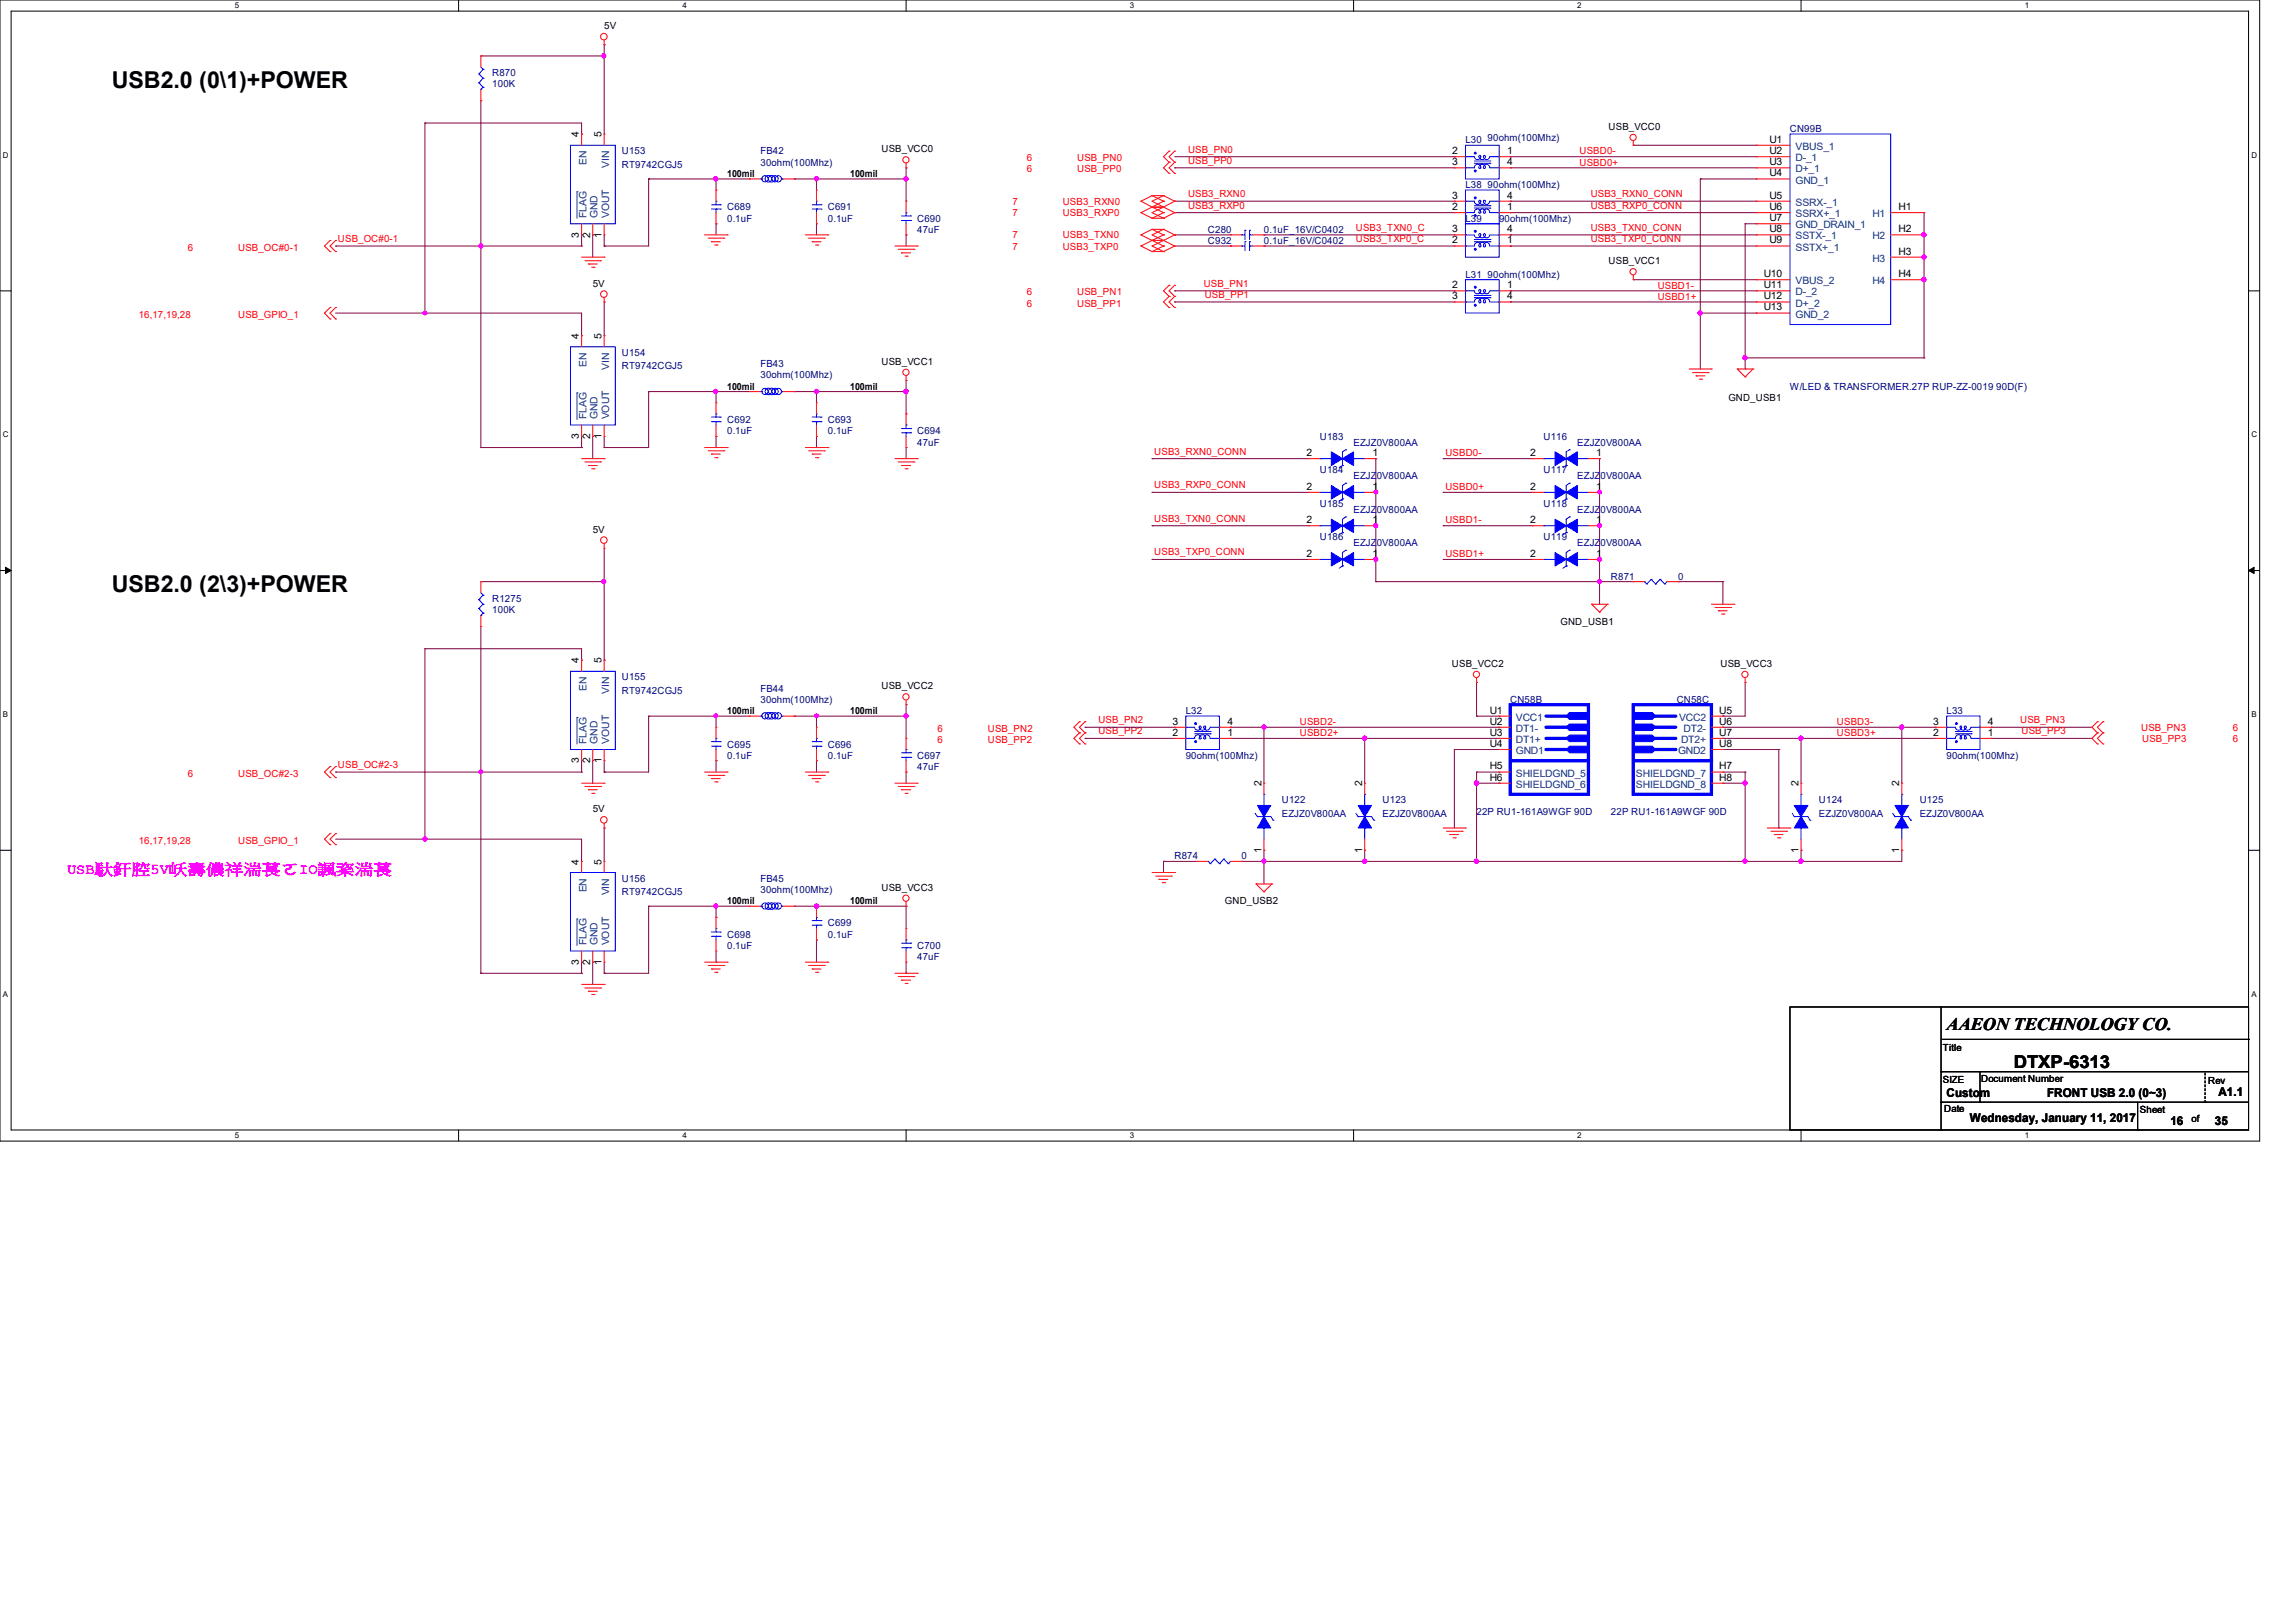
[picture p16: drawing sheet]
<svg xmlns="http://www.w3.org/2000/svg" width="297mm" height="210mm" viewBox="0 0 297 210" stroke-linecap="round" stroke-linejoin="round" font-family="sans-serif">
<defs><g id="words">
<g font-size="3">
<text x="14.5" y="11.4">USB2.0 (0\1)+POWER</text>
<text x="14.5" y="76.6">USB2.0 (2\3)+POWER</text>
</g>
<g font-size="2.3">
<text x="251.9" y="133.2">AAEON TECHNOLOGY CO.</text>
<text x="260.6" y="138.2">DTXP-6313</text>
</g>
<text font-size="2" fill="#f0f" x="8.7" y="113.1">USB馱釬腔5V岆壽儂祥湍萇ㄛIO諷秶湍萇</text>
<g font-size="1.6">
<text x="251.9" y="141.9">Custom</text>
<text x="264.9" y="141.9">FRONT USB 2.0 (0~3)</text>
<text x="287.1" y="141.8">A1.1</text>
<text x="254.9" y="145.2">Wednesday, January 11, 2017</text>
<text x="280.9" y="145.5">16</text>
<text x="286.6" y="145.5">35</text>
</g>
<g font-size="1.3">
<text x="78.2" y="3.8">5V</text>
<text x="74.9" y="17.8" transform="rotate(-90 74.9 17.8)">4</text>
<text x="77.9" y="17.8" transform="rotate(-90 77.9 17.8)">5</text>
<text x="208.2" y="16.8">USB_VCC0</text>
<text x="94.1" y="22.9">100mil</text>
<text x="110" y="22.9">100mil</text>
<text x="114.1" y="19.7">USB_VCC0</text>
<text x="187.9" y="19.9">2</text>
<text x="187.9" y="21.4">3</text>
<text x="195" y="21.4">4</text>
<text x="195" y="19.9">1</text>
<text x="229" y="18.5">U1</text>
<text x="229" y="19.9">U2</text>
<text x="229" y="21.4">U3</text>
<text x="229" y="22.8">U4</text>
<text x="187.9" y="27.2">2</text>
<text x="187.9" y="25.7">3</text>
<text x="195" y="25.7">4</text>
<text x="195" y="27.2">1</text>
<text x="229" y="25.7">U5</text>
<text x="229" y="27.2">U6</text>
<text x="229" y="28.6">U7</text>
<text x="245.7" y="27.2">H1</text>
<text x="74.9" y="30.7" transform="rotate(-90 74.9 30.7)">3</text>
<text x="76.4" y="30.7" transform="rotate(-90 76.4 30.7)">2</text>
<text x="77.9" y="30.7" transform="rotate(-90 77.9 30.7)">1</text>
<text x="187.9" y="31.5">2</text>
<text x="187.9" y="30.1">3</text>
<text x="195" y="30.1">4</text>
<text x="195" y="31.5">1</text>
<text x="208.2" y="34.2">USB_VCC1</text>
<text x="228.3" y="35.9">U10</text>
<text x="229" y="30.1">U8</text>
<text x="229" y="31.5">U9</text>
<text x="245.7" y="30.1">H2</text>
<text x="245.7" y="32.9">H3</text>
<text x="245.7" y="35.9">H4</text>
<text x="76.7" y="37.1">5V</text>
<text x="187.9" y="37.3">2</text>
<text x="187.9" y="38.7">3</text>
<text x="195" y="38.7">4</text>
<text x="195" y="37.3">1</text>
<text x="228.3" y="37.3">U11</text>
<text x="228.3" y="38.7">U12</text>
<text x="228.3" y="40.2">U13</text>
<text x="74.9" y="43.9" transform="rotate(-90 74.9 43.9)">4</text>
<text x="77.9" y="43.9" transform="rotate(-90 77.9 43.9)">5</text>
<text x="114.1" y="47.2">USB_VCC1</text>
<text x="94.1" y="50.4">100mil</text>
<text x="110" y="50.4">100mil</text>
<text x="223.7" y="51.9">GND_USB1</text>
<text x="74.9" y="56.8" transform="rotate(-90 74.9 56.8)">3</text>
<text x="76.4" y="56.8" transform="rotate(-90 76.4 56.8)">2</text>
<text x="77.9" y="56.8" transform="rotate(-90 77.9 56.8)">1</text>
<text x="169.1" y="59">2</text>
<text x="177.6" y="59">1</text>
<text x="198" y="59">2</text>
<text x="206.6" y="59">1</text>
<text x="169.1" y="63.4">2</text>
<text x="177.6" y="63.4">1</text>
<text x="198" y="63.4">2</text>
<text x="206.6" y="63.4">1</text>
<text x="76.7" y="68.9">5V</text>
<text x="169.1" y="67.7">2</text>
<text x="177.6" y="67.7">1</text>
<text x="198" y="67.7">2</text>
<text x="206.6" y="67.7">1</text>
<text x="169.1" y="72.1">2</text>
<text x="177.6" y="72.1">1</text>
<text x="198" y="72.1">2</text>
<text x="206.6" y="72.1">1</text>
<text x="202" y="80.8">GND_USB1</text>
<text x="74.9" y="85.9" transform="rotate(-90 74.9 85.9)">4</text>
<text x="77.9" y="85.9" transform="rotate(-90 77.9 85.9)">5</text>
<text x="114.1" y="89.2">USB_VCC2</text>
<text x="187.9" y="86.3">USB_VCC2</text>
<text x="222.7" y="86.3">USB_VCC3</text>
<text x="94.1" y="92.4">100mil</text>
<text x="110" y="92.4">100mil</text>
<text x="151.7" y="95.2">2</text>
<text x="151.7" y="93.8">3</text>
<text x="158.8" y="93.8">4</text>
<text x="158.8" y="95.2">1</text>
<text x="192.8" y="92.3">U1</text>
<text x="192.8" y="93.8">U2</text>
<text x="192.8" y="95.2">U3</text>
<text x="222.5" y="92.3">U5</text>
<text x="222.5" y="93.8">U6</text>
<text x="222.5" y="95.2">U7</text>
<text x="250.2" y="95.2">2</text>
<text x="250.2" y="93.8">3</text>
<text x="257.3" y="93.8">4</text>
<text x="257.3" y="95.2">1</text>
<text x="74.9" y="98.8" transform="rotate(-90 74.9 98.8)">3</text>
<text x="76.4" y="98.8" transform="rotate(-90 76.4 98.8)">2</text>
<text x="77.9" y="98.8" transform="rotate(-90 77.9 98.8)">1</text>
<text x="163.2" y="101.8" transform="rotate(-90 163.2 101.8)">2</text>
<text x="176.3" y="101.8" transform="rotate(-90 176.3 101.8)">2</text>
<text x="192.8" y="96.6">U4</text>
<text x="192.8" y="99.6">H5</text>
<text x="192.8" y="101">H6</text>
<text x="222.5" y="96.6">U8</text>
<text x="222.5" y="99.6">H7</text>
<text x="222.5" y="101">H8</text>
<text x="232.8" y="101.8" transform="rotate(-90 232.8 101.8)">2</text>
<text x="245.8" y="101.8" transform="rotate(-90 245.8 101.8)">2</text>
<text x="76.7" y="105.1">5V</text>
<text x="74.9" y="111.9" transform="rotate(-90 74.9 111.9)">4</text>
<text x="77.9" y="111.9" transform="rotate(-90 77.9 111.9)">5</text>
<text x="163.2" y="110.4" transform="rotate(-90 163.2 110.4)">1</text>
<text x="176.3" y="110.4" transform="rotate(-90 176.3 110.4)">1</text>
<text x="232.8" y="110.4" transform="rotate(-90 232.8 110.4)">1</text>
<text x="245.8" y="110.4" transform="rotate(-90 245.8 110.4)">1</text>
<text x="94.1" y="117">100mil</text>
<text x="110" y="117">100mil</text>
<text x="114.1" y="115.3">USB_VCC3</text>
<text x="158.5" y="117">GND_USB2</text>
<text x="74.9" y="124.8" transform="rotate(-90 74.9 124.8)">3</text>
<text x="76.4" y="124.8" transform="rotate(-90 76.4 124.8)">2</text>
<text x="77.9" y="124.8" transform="rotate(-90 77.9 124.8)">1</text>
<text x="251.5" y="136">Title</text>
<text x="251.5" y="140.2">SIZE</text>
<text x="251.6" y="143.9">Date</text>
<text x="256.4" y="140">Document Number</text>
<text x="285.8" y="140.3">Rev</text>
<text x="276.9" y="144.1">Sheet</text>
<text x="283.6" y="145.2">of</text>
</g>
<g font-size="1.3" fill="#000080">
<text x="63.7" y="9.9">R870</text>
<text x="63.7" y="11.3">100K</text>
<text x="231.6" y="17.1">CN99B</text>
<text x="80.5" y="20">U153</text>
<text x="80.5" y="21.7">RT9742CGJ5</text>
<text x="98.4" y="20">FB42</text>
<text x="98.4" y="21.5">30ohm(100Mhz)</text>
<text x="189.6" y="18.5">L30</text>
<text x="192.5" y="18.2">90ohm(100Mhz)</text>
<text x="94.1" y="27.2">C689</text>
<text x="94.1" y="28.7">0.1uF</text>
<text x="107.1" y="27.2">C691</text>
<text x="107.1" y="28.7">0.1uF</text>
<text x="118.7" y="28.7">C690</text>
<text x="189.6" y="24.3">L38 90ohm(100Mhz)</text>
<text x="189.6" y="28.7">L39</text>
<text x="194" y="28.7">90ohm(100Mhz)</text>
<text x="118.7" y="30.1">47uF</text>
<text x="156.3" y="30.1">C280</text>
<text x="156.3" y="31.6">C932</text>
<text x="163.6" y="30.1">0.1uF_16V/C0402</text>
<text x="163.6" y="31.6">0.1uF_16V/C0402</text>
<text x="189.6" y="35.9">L31 90ohm(100Mhz)</text>
<text x="80.5" y="46.1">U154</text>
<text x="80.5" y="47.8">RT9742CGJ5</text>
<text x="98.4" y="47.5">FB43</text>
<text x="98.4" y="48.9">30ohm(100Mhz)</text>
<text x="231.6" y="50.4">W/LED &amp; TRANSFORMER.27P RUP-ZZ-0019 90D(F)</text>
<text x="94.1" y="54.7">C692</text>
<text x="94.1" y="56.2">0.1uF</text>
<text x="107.1" y="54.7">C693</text>
<text x="107.1" y="56.2">0.1uF</text>
<text x="118.7" y="56.2">C694</text>
<text x="118.7" y="57.7">47uF</text>
<text x="170.8" y="56.9">U183</text>
<text x="175.2" y="57.7">EZJZ0V800AA</text>
<text x="199.8" y="56.9">U116</text>
<text x="204.1" y="57.7">EZJZ0V800AA</text>
<text x="170.8" y="65.6">U185</text>
<text x="170.8" y="61.3">U184</text>
<text x="175.2" y="62">EZJZ0V800AA</text>
<text x="199.8" y="61.3">U117</text>
<text x="199.8" y="65.6">U118</text>
<text x="204.1" y="62">EZJZ0V800AA</text>
<text x="170.8" y="69.9">U186</text>
<text x="175.2" y="66.3">EZJZ0V800AA</text>
<text x="175.2" y="70.7">EZJZ0V800AA</text>
<text x="199.8" y="69.9">U119</text>
<text x="204.1" y="66.3">EZJZ0V800AA</text>
<text x="204.1" y="70.7">EZJZ0V800AA</text>
<text x="63.7" y="77.9">R1275</text>
<text x="208.5" y="75">R871</text>
<text x="217.2" y="75">0</text>
<text x="63.7" y="79.4">100K</text>
<text x="80.5" y="88.1">U155</text>
<text x="80.5" y="89.8">RT9742CGJ5</text>
<text x="98.4" y="89.5">FB44</text>
<text x="98.4" y="90.9">30ohm(100Mhz)</text>
<text x="153.5" y="92.4">L32</text>
<text x="195.4" y="90.9">CN58B</text>
<text x="217" y="90.9">CN58C</text>
<text x="251.9" y="92.4">L33</text>
<text x="94.1" y="96.7">C695</text>
<text x="94.1" y="98.2">0.1uF</text>
<text x="107.1" y="96.7">C696</text>
<text x="107.1" y="98.2">0.1uF</text>
<text x="118.7" y="98.2">C697</text>
<text x="118.7" y="99.6">47uF</text>
<text x="153.5" y="98.2">90ohm(100Mhz)</text>
<text x="251.9" y="98.2">90ohm(100Mhz)</text>
<text x="165.9" y="104">U122</text>
<text x="165.9" y="105.7">EZJZ0V800AA</text>
<text x="178.9" y="104">U123</text>
<text x="178.9" y="105.7">EZJZ0V800AA</text>
<text x="191.1" y="105.4">22P RU1-161A9WGF 90D</text>
<text x="208.5" y="105.4">22P RU1-161A9WGF 90D</text>
<text x="235.4" y="104">U124</text>
<text x="235.4" y="105.7">EZJZ0V800AA</text>
<text x="248.4" y="104">U125</text>
<text x="248.4" y="105.7">EZJZ0V800AA</text>
<text x="152" y="111.2">R874</text>
<text x="160.7" y="111.2">0</text>
<text x="80.5" y="114.1">U156</text>
<text x="80.5" y="115.8">RT9742CGJ5</text>
<text x="98.4" y="114.1">FB45</text>
<text x="98.4" y="115.6">30ohm(100Mhz)</text>
<text x="107.1" y="119.9">C699</text>
<text x="94.1" y="121.3">C698</text>
<text x="94.1" y="122.8">0.1uF</text>
<text x="107.1" y="121.3">0.1uF</text>
<text x="118.7" y="122.8">C700</text>
<text x="118.7" y="124.2">47uF</text>
</g>
<g font-size="1.3" fill="#004080">
<text x="75.9" y="21.4" transform="rotate(-90 75.9 21.4)">EN</text>
<text x="78.8" y="21.8" transform="rotate(-90 78.8 21.8)">VIN</text>
<text x="232.4" y="19.4">VBUS_1</text>
<text x="232.4" y="20.9">D-_1</text>
<text x="232.4" y="22.3">D+_1</text>
<text x="232.4" y="23.7">GND_1</text>
<text x="75.9" y="28.2" transform="rotate(-90 75.9 28.2)">FLAG</text>
<text x="77.3" y="28.2" transform="rotate(-90 77.3 28.2)">GND</text>
<text x="78.8" y="28.2" transform="rotate(-90 78.8 28.2)">VOUT</text>
<text x="232.4" y="26.6">SSRX-_1</text>
<text x="232.4" y="28.1">SSRX+_1</text>
<text x="232.4" y="29.5">GND_DRAIN_1</text>
<text x="242.3" y="28.1">H1</text>
<text x="232.4" y="31">SSTX-_1</text>
<text x="232.4" y="32.4">SSTX+_1</text>
<text x="242.3" y="31">H2</text>
<text x="242.3" y="33.9">H3</text>
<text x="232.4" y="36.8">VBUS_2</text>
<text x="232.4" y="38.2">D-_2</text>
<text x="232.4" y="39.7">D+_2</text>
<text x="232.4" y="41.1">GND_2</text>
<text x="242.3" y="36.8">H4</text>
<text x="75.9" y="47.5" transform="rotate(-90 75.9 47.5)">EN</text>
<text x="78.8" y="47.8" transform="rotate(-90 78.8 47.8)">VIN</text>
<text x="75.9" y="54.3" transform="rotate(-90 75.9 54.3)">FLAG</text>
<text x="77.3" y="54.3" transform="rotate(-90 77.3 54.3)">GND</text>
<text x="78.8" y="54.3" transform="rotate(-90 78.8 54.3)">VOUT</text>
<text x="75.9" y="89.5" transform="rotate(-90 75.9 89.5)">EN</text>
<text x="78.8" y="89.8" transform="rotate(-90 78.8 89.8)">VIN</text>
<text x="196.2" y="93.3">VCC1</text>
<text x="196.2" y="94.7">DT1-</text>
<text x="217.3" y="93.3">VCC2</text>
<text x="217.9" y="94.7">DT2-</text>
<text x="75.9" y="96.3" transform="rotate(-90 75.9 96.3)">FLAG</text>
<text x="77.3" y="96.3" transform="rotate(-90 77.3 96.3)">GND</text>
<text x="78.8" y="96.3" transform="rotate(-90 78.8 96.3)">VOUT</text>
<text x="196.2" y="96.1">DT1+</text>
<text x="196.2" y="97.6">GND1</text>
<text x="196.2" y="100.5">SHIELDGND_5</text>
<text x="196.2" y="101.9">SHIELDGND_6</text>
<text x="211.7" y="100.5">SHIELDGND_7</text>
<text x="211.7" y="101.9">SHIELDGND_8</text>
<text x="217.2" y="97.6">GND2</text>
<text x="217.6" y="96.1">DT2+</text>
<text x="75.9" y="115.5" transform="rotate(-90 75.9 115.5)">EN</text>
<text x="78.8" y="115.9" transform="rotate(-90 78.8 115.9)">VIN</text>
<text x="75.9" y="122.3" transform="rotate(-90 75.9 122.3)">FLAG</text>
<text x="77.3" y="122.3" transform="rotate(-90 77.3 122.3)">GND</text>
<text x="78.8" y="122.3" transform="rotate(-90 78.8 122.3)">VOUT</text>
</g>
<g font-size="1.3" fill="#f00">
<text x="132.9" y="20.9">6</text>
<text x="132.9" y="22.3">6</text>
<text x="139.4" y="20.9">USB_PN0</text>
<text x="139.4" y="22.3">USB_PP0</text>
<text x="153.7" y="19.8">USB_PN0</text>
<text x="153.7" y="21.2">USB_PP0</text>
<text x="204.4" y="21.4">USBD0+</text>
<text x="204.4" y="20">USBD0-</text>
<text x="131" y="28">7</text>
<text x="131" y="26.5">7</text>
<text x="137.5" y="28">USB3_RXP0</text>
<text x="137.5" y="26.5">USB3_RXN0</text>
<text x="153.7" y="25.5">USB3_RXN0</text>
<text x="153.7" y="27">USB3_RXP0</text>
<text x="175.5" y="29.9">USB3_TXN0_C</text>
<text x="205.9" y="25.5">USB3_RXN0_CONN</text>
<text x="205.9" y="27">USB3_RXP0_CONN</text>
<text x="205.9" y="29.9">USB3_TXN0_CONN</text>
<text x="24.3" y="32.5">6</text>
<text x="30.8" y="32.5">USB_OC#0-1</text>
<text x="43.7" y="31.3">USB_OC#0-1</text>
<text x="131" y="30.9">7</text>
<text x="131" y="32.3">7</text>
<text x="137.5" y="30.9">USB3_TXN0</text>
<text x="137.5" y="32.3">USB3_TXP0</text>
<text x="175.5" y="31.3">USB3_TXP0_C</text>
<text x="205.9" y="31.3">USB3_TXP0_CONN</text>
<text x="17.9" y="41.1">16,17,19,28</text>
<text x="30.8" y="41.1">USB_GPIO_1</text>
<text x="132.9" y="38.2">6</text>
<text x="132.9" y="39.7">6</text>
<text x="139.4" y="38.2">USB_PN1</text>
<text x="139.4" y="39.7">USB_PP1</text>
<text x="155.8" y="37.1">USB_PN1</text>
<text x="155.9" y="38.6">USB_PP1</text>
<text x="214.5" y="38.8">USBD1+</text>
<text x="214.5" y="37.3">USBD1-</text>
<text x="149.4" y="58.8">USB3_RXN0_CONN</text>
<text x="187.1" y="59.1">USBD0-</text>
<text x="149.4" y="63.2">USB3_RXP0_CONN</text>
<text x="187.1" y="63.4">USBD0+</text>
<text x="149.4" y="67.5">USB3_TXN0_CONN</text>
<text x="149.4" y="71.9">USB3_TXP0_CONN</text>
<text x="187.1" y="67.7">USBD1-</text>
<text x="187.1" y="72.1">USBD1+</text>
<text x="121.3" y="94.7">6</text>
<text x="127.8" y="94.7">USB_PN2</text>
<text x="142.1" y="95">USB_PP2</text>
<text x="142.1" y="93.6">USB_PN2</text>
<text x="168.2" y="95.2">USBD2+</text>
<text x="168.2" y="93.8">USBD2-</text>
<text x="237.7" y="95.2">USBD3+</text>
<text x="237.7" y="93.8">USBD3-</text>
<text x="261.4" y="93.6">USB_PN3</text>
<text x="261.6" y="95">USB_PP3</text>
<text x="277.1" y="94.6">USB_PN3</text>
<text x="289" y="94.6">6</text>
<text x="24.3" y="100.5">6</text>
<text x="30.8" y="100.5">USB_OC#2-3</text>
<text x="43.7" y="99.4">USB_OC#2-3</text>
<text x="121.3" y="96.1">6</text>
<text x="127.8" y="96.1">USB_PP2</text>
<text x="277.2" y="96">USB_PP3</text>
<text x="289" y="96">6</text>
<text x="17.9" y="109.2">16,17,19,28</text>
<text x="30.8" y="109.2">USB_GPIO_1</text>
</g>
<g font-size="1">
<text x="30.4" y="1.1">5</text>
<text x="88.3" y="1.1">4</text>
<text x="146.2" y="1.1">3</text>
<text x="204.1" y="1.1">2</text>
<text x="262" y="1.1">1</text>
<text x=".4" y="20.4">D</text>
<text x="291.4" y="20.4">D</text>
<text x=".4" y="56.6">C</text>
<text x="291.4" y="56.6">C</text>
<text x=".4" y="92.8">B</text>
<text x="291.4" y="92.8">B</text>
<text x=".4" y="129">A</text>
<text x="291.4" y="129">A</text>
<text x="30.4" y="147.3">5</text>
<text x="88.3" y="147.3">4</text>
<text x="146.2" y="147.3">3</text>
<text x="204.1" y="147.3">2</text>
<text x="262" y="147.3">1</text>
</g>
</g></defs>
<path d="M0 0h292.4v147.7h-292.4zM1.4 1.4h289.6v144.8h-289.6z" fill="none" stroke="#000" stroke-width=".13"/>
<g fill="#fff">
<path d="M30.4 .2h.5v1.1h-.5z"/>
<path d="M30.4 146.4h.5v1.1h-.5z"/>
</g>
<path d="M59.4 0v1.4M59.4 146.2v1.5" fill="none" stroke="#000" stroke-width=".13"/>
<g fill="#fff">
<path d="M88.3 .2h.6v1.1h-.6z"/>
<path d="M88.3 146.4h.6v1.1h-.6z"/>
</g>
<path d="M117.3 0v1.4M117.3 146.2v1.5" fill="none" stroke="#000" stroke-width=".13"/>
<g fill="#fff">
<path d="M146.2 .2h.6v1.1h-.6z"/>
<path d="M146.2 146.4h.6v1.1h-.6z"/>
</g>
<path d="M175.2 0v1.4M175.2 146.2v1.5" fill="none" stroke="#000" stroke-width=".13"/>
<g fill="#fff">
<path d="M204.1 .2h.6v1.1h-.6z"/>
<path d="M204.1 146.4h.6v1.1h-.6z"/>
</g>
<path d="M233.1 0v1.4M233.1 146.2v1.5" fill="none" stroke="#000" stroke-width=".13"/>
<g fill="#fff">
<path d="M262 .2h.6v1.1h-.6z"/>
<path d="M262 146.4h.6v1.1h-.6z"/>
<path d="M.4 19.5h.7v1.2h-.7z"/>
<path d="M291.4 19.5h.7v1.2h-.7z"/>
<path d="M.4 55.7h.7v1.2h-.7z"/>
<path d="M291.4 55.7h.7v1.2h-.7z"/>
</g>
<path d="M0 37.6h1.4M291 37.6h1.4" fill="none" stroke="#000" stroke-width=".13"/>
<g fill="#fff">
<path d="M.4 91.9h.7v1.1h-.7z"/>
<path d="M291.4 91.9h.7v1.1h-.7z"/>
</g>
<path d="M0 73.8h1.4M291 73.8h1.4" fill="none" stroke="#000" stroke-width=".13"/>
<path d="M.7 73.4l.7 .4-.7 .4zM291 73.8l.7-.4v.8z" fill="#000" stroke="#000" stroke-width=".13"/>
<g fill="#fff">
<path d="M.4 128.1h.6v1.1h-.6z"/>
<path d="M291.4 128.1h.6v1.1h-.6z"/>
</g>
<g fill="none" stroke="#000" stroke-width=".13">
<path d="M0 110h1.4M291 110h1.4M231.6 130.3h59.4v15.9h-59.4zM251.2 138.7h.1M251.2 138.7h39.8M251.2 130.3v15.9M251.3 134.5h39.7M256.2 138.7v3.9M291 134.5h.1M251.2 142.6h.1M251.2 146.2h.1M251.2 142.6h39.8"/>
<path d="M256.2 142.6h.1M276.6 146.2h.1M276.6 142.6v3.6"/>
</g>
<g fill="none" stroke="#800040" stroke-width=".13">
<path d="M55 15.9h.1M55 15.9v24.6M55 15.9h20.3v1.5M62.2 13h.1M62.2 7.2h.1M62.2 13v44.9M62.2 7.2h16M75.3 17.4h.1M78.2 5.8h.1M78.2 7.2h.1M78.2 5.8v11.6M211.4 18.8h.1"/>
<path d="M211.4 18.8h15.9M43.4 31.8h.1M43.4 31.8h31.9M62.2 31.8h.1M75.3 31.8h.1M75.3 30.4v1.4M76.7 30.4h.1M76.7 30.4v2.9M78.2 39.1h.1M78.2 31.8h.1M78.2 30.4v1.4M78.2 39.1v4.3"/>
<path d="M83.9 23.2h.1M83.9 23.2v8.6h-5.7M83.9 23.2h13.1M92.7 23.2h.1M92.7 29h.1M92.7 23.2v1.4M92.7 29v1.4M102.8 23.2h.1M102.8 23.2h14.5M105.7 23.2h.1M105.7 29h.1M105.7 23.2v1.4"/>
<path d="M105.7 29v1.4M117.3 21.7h.1M117.3 23.2h.1M117.3 30.4h.1M117.3 21.7v4.3M117.3 30.4v1.4M152 21.7h.1M152 37.6h.1M152 39.1h.1M152 26h.1M152 27.5h.1M152 30.4h.1"/>
<path d="M152 31.8h7.3M152 20.3h36.2M152 21.7h36.2M152 39.1h36.2M152 37.6h36.2M152 26h36.2M152 27.5h36.2M152 30.4h7.3M159.3 31.8h.1M163.6 30.4h.1M163.6 31.8h.1M163.6 31.8h24.6"/>
<path d="M163.6 30.4h24.6M188.2 20.3h.1M195.5 21.7h.1M195.5 20.3h.1M195.5 39.1h.1M195.5 37.6h.1M195.5 26h.1M195.5 27.5h.1M195.5 30.4h.1M195.5 31.8h.1M195.5 31.8h31.8M195.5 20.3h31.8"/>
<path d="M195.5 21.7h31.8M195.5 39.1h31.8M195.5 37.6h31.8M195.5 26h31.8M195.5 27.5h31.8M195.5 30.4h31.8M211.4 36.2h.1M211.4 36.2h15.9M220 23.2h.1M220 23.2h7.3M220 23.2v24.6M225.8 29h.1"/>
<path d="M225.8 29v18.8M225.8 29h1.5M249 30.4h.1M249 33.3h.1M249 36.2h.1M249 27.5v18.8M43.4 40.5h31.9v2.9M55 40.5h.1M62.2 57.9h.1M62.2 57.9h13.1M75.3 57.9h.1M75.3 43.4h.1"/>
<path d="M75.3 56.5v1.4M76.7 56.5h.1M76.7 56.5v2.9M78.2 57.9h.1M78.2 56.5v1.4M83.9 50.7h.1M83.9 50.7h13.1M83.9 50.7v7.2h-5.7M92.7 50.7h.1M92.7 56.5h.1M92.7 50.7v1.4M92.7 56.5v1.4"/>
<path d="M102.8 50.7h.1M102.8 50.7h14.5M105.7 50.7h.1M105.7 56.5h.1M105.7 50.7v1.4M105.7 56.5v1.4M117.3 49.2h.1M117.3 53.6h.1M117.3 57.9h.1M117.3 49.2v4.4M117.3 57.9v1.5M149.1 59.4h.1"/>
<path d="M149.1 59.4h20.3M178.1 59.4h.1M178.1 59.4v15.9M186.8 59.4h.1M186.8 59.4h11.5M207 59.4h.1M207 59.4v18.8M220 40.5h.1M220 40.5h7.3M225.8 46.3h.1M225.8 47.8h.1M225.8 46.3h23.2"/>
<path d="M249 46.3h.1M62.2 75.3h16M78.2 75.3h.1M78.2 71v14.4M149.1 63.7h.1M149.1 68h.1M149.1 72.4h.1M149.1 63.7h20.3M149.1 68h20.3M149.1 72.4h20.3M178.1 72.4h.1M178.1 63.7h.1"/>
<path d="M178.1 68h.1M178.1 75.3h.1M178.1 75.3h33.3M186.8 63.7h.1M186.8 68h.1M186.8 72.4h.1M186.8 63.7h11.5M186.8 68h11.5M186.8 72.4h11.5M207 72.4h.1M207 63.7h.1M207 68h.1"/>
<path d="M207 75.3h.1M217.2 75.3h.1M217.2 75.3h5.8M223 75.3h.1M223 75.3v2.9M43.4 99.9h.1M43.4 99.9h31.9M55 83.9h.1M55 83.9v24.7M55 83.9h20.3v1.5M62.2 99.9h.1M62.2 81.1v44.8"/>
<path d="M75.3 99.9h.1M75.3 85.4h.1M75.3 98.4v1.5M76.7 98.4h.1M76.7 98.4v2.9M78.2 99.9h.1M78.2 85.4h.1M78.2 98.4v1.5M83.9 92.7h.1M83.9 92.7h13.1M83.9 92.7v7.2h-5.7M92.7 92.7h.1"/>
<path d="M92.7 98.4h.1M92.7 92.7v1.4M92.7 98.4v1.5M102.8 92.7h.1M102.8 92.7h14.5M105.7 92.7h.1M105.7 98.4h.1M105.7 92.7v1.4M105.7 98.4v1.5M117.3 91.2h.1M117.3 92.7h.1M117.3 99.9h.1"/>
<path d="M117.3 91.2v4.3M117.3 99.9v1.4M140.4 95.5h.1M140.4 94.1h.1M140.4 94.1h11.6M140.4 95.5h11.6M159.3 95.5h.1M159.3 94.1h.1M159.3 94.1h34.7M159.3 95.5h34.7M163.6 94.1h.1M163.6 94.1v7.2"/>
<path d="M176.6 95.5h.1M176.6 95.5v5.8M188.2 97h.1M188.2 97v10.1M188.2 97h5.8M191.1 92.7h.1M191.1 88.3h.1M191.1 99.9h.1M191.1 92.7h2.9M191.1 99.9h2.9M191.1 88.3v4.4M191.1 99.9v11.6"/>
<path d="M223 92.7h.1M223 95.5h.1M223 94.1h.1M223 99.9h2.8M223 94.1h27.4M223 95.5h27.4M223 97h7.2M225.8 88.3h.1M225.8 99.9h.1M225.8 88.3v4.4h-2.8M225.8 99.9v11.6M230.2 97h.1"/>
<path d="M230.2 97v10.1M233.1 95.5h.1M233.1 95.5v5.8M246.1 94.1h.1M246.1 94.1v7.2M257.7 94.1h.1M257.7 95.5h.1M257.7 94.1h13M257.7 95.5h13M43.4 108.6h31.9v2.9M55 108.6h.1M75.3 111.5h.1"/>
<path d="M78.2 107.1h.1M78.2 107.1v4.4M83.9 117.3h.1M83.9 117.3h13.1M83.9 117.3v8.6h-5.7M92.7 117.3h.1M92.7 118.7h.1M92.7 117.3v1.4M102.8 117.3h.1M102.8 117.3h14.5M105.7 117.3h.1M117.3 117.3h.1"/>
<path d="M117.3 117.3v2.8M150.6 111.5h.1M150.6 111.5h4.3M150.6 111.5v1.4M160.7 111.5h.1M163.6 110h.1M163.6 111.5h.1M163.6 110v4.4M176.6 110h.1M176.6 110v1.5M191.1 111.5h.1M191.1 101.3h.1"/>
<path d="M191.1 101.3h2.9M194 101.3h.1M223 101.3h.1M223 101.3h2.8M225.8 111.5h.1M225.8 101.3h.1M230.2 107.1h.1M233.1 110h.1M233.1 111.5h.1M233.1 110v1.5M246.1 110h.1M246.1 110v1.5h-85.4"/>
<path d="M62.2 125.9h.1M62.2 125.9h13.1M75.3 125.9h.1M75.3 124.5v1.4M76.7 124.5h.1M76.7 124.5v2.9M78.2 125.9h.1M78.2 124.5v1.4M92.7 124.5h.1M92.7 123.1v1.4M105.7 121.6h.1M105.7 121.6v2.9"/>
<path d="M117.3 125.9h.1M117.3 124.5v1.4"/>
</g>
<g fill="#f0f" stroke="#f0f" stroke-width=".13">
<circle cx="117.2" cy="50.7" r=".28"/>
<circle cx="105.7" cy="50.7" r=".27"/>
<circle cx="62.2" cy="31.8" r=".27"/>
<circle cx="92.6" cy="50.7" r=".27"/>
<circle cx="55" cy="40.5" r=".24"/>
<circle cx="92.6" cy="117.2" r=".27"/>
<circle cx="105.7" cy="117.2" r=".27"/>
<circle cx="117.2" cy="92.6" r=".28"/>
<circle cx="105.7" cy="92.6" r=".24"/>
<circle cx="92.6" cy="92.6" r=".24"/>
<circle cx="163.6" cy="94.1" r=".27"/>
<circle cx="176.6" cy="95.5" r=".28"/>
<circle cx="233.1" cy="95.5" r=".28"/>
<circle cx="225.8" cy="101.3" r=".28"/>
<circle cx="163.6" cy="111.4" r=".27"/>
<circle cx="233.1" cy="111.4" r=".28"/>
<circle cx="246.1" cy="94.1" r=".28"/>
<circle cx="176.6" cy="111.4" r=".28"/>
<circle cx="191.1" cy="101.3" r=".28"/>
<circle cx="191.1" cy="111.4" r=".28"/>
<circle cx="225.8" cy="111.4" r=".28"/>
<circle cx="117.2" cy="23.1" r=".28"/>
<circle cx="105.7" cy="23.1" r=".27"/>
<circle cx="92.6" cy="23.1" r=".27"/>
<circle cx="78.1" cy="7.2" r=".27"/>
<circle cx="78.1" cy="75.2" r=".27"/>
<circle cx="62.2" cy="99.9" r=".24"/>
<circle cx="55" cy="108.6" r=".27"/>
<circle cx="207" cy="75.2" r=".27"/>
<circle cx="207" cy="72.4" r=".27"/>
<circle cx="207" cy="68" r=".27"/>
<circle cx="207" cy="63.7" r=".24"/>
<circle cx="220" cy="40.5" r=".28"/>
<circle cx="225.8" cy="46.3" r=".28"/>
<circle cx="249" cy="30.4" r=".28"/>
<circle cx="249" cy="33.3" r=".28"/>
<circle cx="249" cy="36.2" r=".28"/>
<circle cx="178" cy="72.4" r=".27"/>
<circle cx="178" cy="68" r=".27"/>
<circle cx="178.1" cy="63.7" r=".24"/>
</g>
<g fill="none" stroke="#f00" stroke-width=".13">
<path d="M78.2 5.8h.1M78.2 5.2v.6M151.3 19.6h.1M151.3 19.6l-.7 .7 .7 .7M152 19.6h.1M152 19.6l-.7 .7 .7 .7M211.4 18.8h.1M211.4 18.2v.6M42.7 31.1h.1M42.7 32.6h.1M42.7 39.8h.1M42.7 31.1l-.7 .7 .7 .8"/>
<path d="M42.7 39.8l-.7 .7 .7 .8M43.4 31.1h.1M43.4 32.6h.1M43.4 39.8h.1M43.4 31.1l-.7 .7 .7 .8M43.4 39.8l-.7 .7 .7 .8M75.3 33.3h2.9M75.7 33.7h2M76.2 34.2h.1M76.2 34.2h1.1M76.6 34.6h.3M76.9 34.6h.1"/>
<path d="M77.7 33.7h.1M78.2 33.3h.1M78.2 39.1h.1M78.2 38.5v.6M91.2 30.4h2.9M91.7 30.8h2M92.1 31.3h.1M92.1 31.3h1.1M92.5 31.7h.3M92.8 31.7h.1M93.7 30.8h.1M94.1 30.4h.1"/>
<path d="M104.2 30.4h2.9M104.6 30.8h2.1M105.1 31.3h.1M105.1 31.3h1.2M105.5 31.7h.3M105.8 31.7h.1M106.7 30.8h.1M107.1 30.4h.1M115.8 31.8h2.9M116.2 32.3h2.1M116.7 32.7h.1M116.7 32.7h1.2"/>
<path d="M117.1 33.1h.3M117.3 21.7h.1M117.3 21.1v.6M117.4 33.1h.1M118.3 32.3h.1M118.7 31.8h.1M147.7 27.5h.1M147.7 26h.1M147.7 30.4h.1M147.7 31.8h.1M147.7 27.5l1.4 .7M147.7 26l1.4 .8"/>
<path d="M147.7 30.4l1.4 .7M147.7 31.8l1.4 .8M149.1 26.8h.1M149.1 28.2h.1M149.1 25.3h.1M149.1 29.7h.1M149.1 31.1h.1M149.1 32.6h.1M149.1 26.8h1.5M149.1 26.8l-1.4 .7M149.1 28.2h1.5M149.1 26.8l1.5 .7"/>
<path d="M149.1 25.3h1.5M149.1 25.3l-1.4 .7M149.1 25.3l1.5 .7M149.1 29.7h1.5M149.1 29.7l-1.4 .7M149.1 31.1h1.5M149.1 29.7l1.5 .7M149.1 31.1l-1.4 .7M149.1 32.6h1.5M149.1 31.1l1.5 .7M150.6 28.2h.1M150.6 26.8h.1"/>
<path d="M150.6 27.5h.1M150.6 25.3h.1M150.6 26h.1M150.6 31.1h.1M150.6 29.7h.1M150.6 30.4h.1M150.6 32.6h.1M150.6 31.8h.1M150.6 26.8l1.4 .7M150.6 26.8l-1.5 .7 1.5 .7M150.6 27.5l-1.5 .7M150.6 25.3l1.4 .7"/>
<path d="M150.6 25.3l-1.5 .7 1.5 .8M150.6 26l-1.5 .8M150.6 29.7l1.4 .7M150.6 29.7l-1.5 .7 1.5 .7M150.6 30.4l-1.5 .7M150.6 31.1l1.4 .7M150.6 31.1l-1.5 .7 1.5 .8M150.6 31.8l-1.5 .8M151.3 21h.1M151.3 22.4h.1M151.3 36.9h.1M151.3 38.4h.1"/>
<path d="M151.3 39.8h.1M151.3 21l-.7 .7 .7 .7M151.3 36.9l-.7 .7 .7 .8M151.3 38.4l-.7 .7 .7 .7M152 21h.1M152 22.4h.1M152 36.9h.1M152 38.4h.1M152 39.8h.1M152 27.5h.1M152 26h.1M152 30.4h.1"/>
<path d="M152 31.8h.1M152 21l-.7 .7 .7 .7M152 36.9l-.7 .7 .7 .8M152 38.4l-.7 .7 .7 .7M152 27.5l-1.4 .7M152 26l-1.4 .8M152 30.4l-1.4 .7M152 31.8l-1.4 .8M211.4 36.2h.1M211.4 35.6v.6M42.7 41.3h.1M43.4 41.3h.1"/>
<path d="M75.3 59.4h2.9M75.7 59.8h2M77.7 59.8h.1M78.2 59.4h.1M91.2 57.9h2.9M91.7 58.3h2M92.1 58.8h.1M92.1 58.8h1.1M92.5 59.2h.3M92.8 59.2h.1M93.7 58.3h.1M94.1 57.9h.1"/>
<path d="M97 50.7h.1M97 50.7h1.4M101.3 50.7h1.5M102.8 50.7h.1M104.2 57.9h2.9M104.6 58.3h2.1M105.1 58.8h.1M105.1 58.8h1.2M105.5 59.2h.3M105.8 59.2h.1M106.7 58.3h.1M107.1 57.9h.1"/>
<path d="M115.8 59.4h2.9M116.2 59.8h2.1M117.3 49.2h.1M117.3 48.6v.6M118.3 59.8h.1M118.7 59.4h.1M218.6 47.8h2.9M219 48.2h2.1M219.5 48.6h.1M219.5 48.6h1.1M219.9 49.1h.3M220.2 49.1h.1"/>
<path d="M221.1 48.2h.1M221.5 47.8h.1M224.8 47.8h.1M224.8 47.8h2.1M224.8 47.8l1 1M225.8 48.8h.1M226.9 47.8h.1M226.9 47.8l-1.1 1M76.2 60.2h.1M76.2 60.2h1.1M76.6 60.7h.3M76.9 60.7h.1"/>
<path d="M78.2 71h.1M78.2 70.4v.6M116.7 60.2h.1M116.7 60.2h1.2M117.1 60.7h.3M117.4 60.7h.1M169.4 68h.1M169.4 68h1.4M176.6 68h1.5M178.1 68h.1M206 78.2h.1M206 78.2h2"/>
<path d="M206 78.2l1 1M207 79.2h.1M208 78.2h.1M208 78.2l-1 1M221.5 78.2h2.9M222 78.6h2M222.4 79h.1M222.4 79h1.1M222.8 79.5h.3M223.1 79.5h.1M224 78.6h.1M224.4 78.2h.1"/>
<path d="M42.7 99.2h.1M42.7 99.2l-.7 .7 .7 .7M43.4 99.2h.1M43.4 99.2l-.7 .7 .7 .7M91.2 99.9h2.9M94.1 99.9h.1M104.2 99.9h2.9M107.1 99.9h.1M117.3 91.2h.1M117.3 90.6v.6M139.7 93.4h.1M139.7 94.8h.1"/>
<path d="M139.7 96.3h.1M139.7 93.4l-.7 .7 .7 .7M139.7 94.8l-.7 .7 .7 .8M140.4 93.4h.1M140.4 94.8h.1M140.4 96.3h.1M140.4 93.4l-.7 .7 .7 .7M140.4 94.8l-.7 .7 .7 .8M191.1 88.3h.1M191.1 87.7v.6M225.8 88.3h.1M225.8 87.7v.6"/>
<path d="M271.4 93.4h.1M271.4 94.8h.1M271.4 96.3h.1M271.4 93.4l-.7 .7 .7 .7M271.4 94.8l-.7 .7 .7 .8M272.2 94.8h.1M272.2 93.4h.1M272.2 96.3h.1M272.2 93.4l-.8 .7 .8 .7M272.2 94.8l-.8 .7 .8 .8M42.7 100.6h.1M42.7 107.9h.1"/>
<path d="M42.7 109.3h.1M42.7 107.9l-.7 .7 .7 .7M43.4 100.6h.1M43.4 107.9h.1M43.4 109.3h.1M43.4 107.9l-.7 .7 .7 .7M75.3 101.3h2.9M75.7 101.8h2M76.2 102.2h.1M76.2 102.2h1.1M76.6 102.7h.3M76.9 102.7h.1"/>
<path d="M77.7 101.8h.1M78.2 101.3h.1M78.2 107.1h.1M78.2 106.6v.5M91.7 100.3h2M92.1 100.8h.1M92.1 100.8h1.1M92.5 101.2h.3M92.8 101.2h.1M93.7 100.3h.1M104.6 100.3h2.1M105.1 100.8h.1"/>
<path d="M105.1 100.8h1.2M105.5 101.2h.3M105.8 101.2h.1M106.7 100.3h.1M115.8 101.3h2.9M116.2 101.8h2.1M116.7 102.2h.1M116.7 102.2h1.2M117.1 102.7h.3M117.3 117.3h.1M117.3 116.7v.6M117.4 102.7h.1"/>
<path d="M118.3 101.8h.1M118.7 101.3h.1M149.1 112.9h2.9M149.6 113.4h2M150 113.8h.1M150 113.8h1.1M150.4 114.2h.3M150.7 114.2h.1M151.6 113.4h.1M152 112.9h.1M162.6 114.4h.1M162.6 114.4h2"/>
<path d="M162.6 114.4l1 1M163.6 115.4h.1M164.6 114.4h.1M164.6 114.4l-1 1M186.8 107.1h2.9M187.2 107.6h2M187.6 108h.1M187.6 108h1.2M188 108.4h.3M188.3 108.4h.1M189.2 107.6h.1M189.7 107.1h.1"/>
<path d="M228.7 107.1h2.9M229.2 107.6h2M229.6 108h.1M229.6 108h1.2M230 108.4h.3M230.3 108.4h.1M231.2 107.6h.1M231.6 107.1h.1M233.1 110h.1M233.1 101.3h.1M233.1 101.3v1.5M233.1 108.6v1.4"/>
<path d="M75.3 127.4h2.9M75.7 127.8h2M76.2 128.3h.1M76.2 128.3h1.1M76.6 128.7h.3M76.9 128.7h.1M77.7 127.8h.1M78.2 127.4h.1M91.2 124.5h2.9M91.7 124.9h2M92.1 125.4h.1M92.1 125.4h1.1"/>
<path d="M92.5 125.8h.3M92.8 125.8h.1M93.7 124.9h.1M94.1 124.5h.1M104.2 124.5h2.9M104.6 124.9h2.1M105.1 125.4h.1M105.1 125.4h1.2M105.5 125.8h.3M105.8 125.8h.1M106.7 124.9h.1M107.1 124.5h.1"/>
<path d="M115.8 125.9h2.9M116.2 126.4h2.1M116.7 126.8h.1M116.7 126.8h1.2M117.1 127.3h.3M117.4 127.3h.1M118.3 126.4h.1M118.7 125.9h.1"/>
<circle cx="78.1" cy="4.7" r=".42"/>
<circle cx="211.3" cy="17.8" r=".4"/>
<circle cx="78.1" cy="38.1" r=".42"/>
<circle cx="117.2" cy="20.7" r=".4"/>
<circle cx="211.3" cy="35.2" r=".4"/>
<circle cx="117.2" cy="48.2" r=".4"/>
<circle cx="78.1" cy="69.9" r=".42"/>
<circle cx="117.2" cy="90.2" r=".4"/>
<circle cx="191.1" cy="87.3" r=".4"/>
<circle cx="225.8" cy="87.3" r=".4"/>
<circle cx="78.1" cy="106.1" r=".42"/>
<circle cx="117.2" cy="116.2" r=".4"/>
</g>
<path d="M285.4 138.9v3.7M285.4 142.6h.1" fill="none" stroke="#000" stroke-width=".13" stroke-dasharray=".3"/>
<g fill="#00f" stroke="#00f" stroke-width=".13">
<path d="M233.1 105.7l.9 1.4h-1.8z"/>
<path d="M232.2 104.2h1.8l-.9 1.5z"/>
<path d="M173.7 68l1.5-.8v1.7z"/>
<path d="M172.3 67.2l1.4 .8-1.4 .9z"/>
<path d="M211.4 92.2h2.4l.4 .5-.4 .4h-2.4z" fill-rule="evenodd"/>
<path d="M211.4 93.7h2.4l.4 .4-.4 .4h-2.4z" fill-rule="evenodd"/>
<path d="M211.4 95.1h2.4l.4 .4-.4 .5h-2.4z" fill-rule="evenodd"/>
<path d="M211.4 96.6h2.4l.4 .4-.4 .4h-2.4z" fill-rule="evenodd"/>
</g>
<g fill="none" stroke="#00f" stroke-width=".13">
<path d="M98.4 50.7h.2M98.6 50.7h.1M101.2 50.7h.1M170.8 68h.1M170.8 68h1.5M173.7 68.9h.1M173.7 68.9l-.4 .3M174.2 66.9h.1M174.2 66.9l-.5 .3v1.7M175.2 68h.1M175.2 68h1.4M231.9 105.2l.3 .5"/>
<path d="M232.2 105.7h.1M232.2 105.7h1.8l.2 .4M233.1 107.1h.1M233.1 102.8h.1M233.1 102.8v1.4M233.1 107.1v1.5M234.2 106.1h.1"/>
<circle cx="99" cy="50.7" r=".4"/>
<circle cx="99.4" cy="50.7" r=".42"/>
<circle cx="99.9" cy="50.7" r=".42"/>
<circle cx="100.3" cy="50.7" r=".4"/>
<circle cx="100.7" cy="50.7" r=".4"/>
</g>
<path d="M211.4 91.2h10.1v7.2h-10.1zM211.4 98.4h10.1v4.4h-10.1zM213.8 92.7h3.1" fill="none" stroke="#00f" stroke-width=".42"/>
<circle cx="213.8" cy="92.7" r=".21" fill="#00f"/>
<path d="M213.8 94.1h3.1" fill="none" stroke="#00f" stroke-width=".42"/>
<circle cx="213.8" cy="94.1" r=".21" fill="#00f"/>
<path d="M213.8 95.5h3.1" fill="none" stroke="#00f" stroke-width=".42"/>
<circle cx="213.8" cy="95.5" r=".21" fill="#00f"/>
<path d="M213.8 97h3.1" fill="none" stroke="#00f" stroke-width=".42"/>
<circle cx="213.8" cy="97" r=".21" fill="#00f"/>
<g fill="none" stroke="#f00" stroke-width=".13">
<path d="M62.2 7.2h.1M62.2 13h.1M62.2 7.2v1.5M62.2 11.6v1.4M75.3 17.4h.1M75.3 17.4v1.4M78.2 17.4h.1M78.2 17.4v1.4M227.3 18.8h.1M227.3 18.8h4.3M75.3 30.4h.1M75.3 29v1.4"/>
<path d="M76.7 30.4h.1M76.7 29v1.4M78.2 30.4h.1M78.2 29v1.4M92.7 29h.1M92.7 24.6h.1M92.7 24.6v1.4M92.7 27.5v1.5M97 23.2h.1M97 23.2h1.4M101.3 23.2h1.5M102.8 23.2h.1"/>
<path d="M105.7 29h.1M105.7 24.6h.1M105.7 24.6v1.4M105.7 27.5v1.5M117.3 30.4h.1M117.3 26h.1M117.3 26v1.5M117.3 29v1.4M159.3 30.4h.1M159.3 31.8h.1M159.3 30.4h1.4M159.3 31.8h1.4"/>
<path d="M162.1 30.4h1.5M162.1 31.8h1.5M163.6 30.4h.1M163.6 31.8h.1M188.2 27.5h.1M188.2 26h.1M188.2 20.3h.1M188.2 21.7h.1M188.2 31.8h.1M188.2 30.4h.1M188.2 37.6h.1M188.2 39.1h.1"/>
<path d="M188.2 20.3h1.5M188.2 21.7h1.5M188.2 26h1.5M188.2 27.5h1.5M188.2 30.4h1.5M188.2 31.8h1.5M188.2 37.6h1.5M188.2 39.1h1.5M194 20.3h1.5M194 21.7h1.5M194 26h1.5M194 27.5h1.5"/>
<path d="M194 30.4h1.5M194 31.8h1.5M194 37.6h1.5M194 39.1h1.5M195.5 26h.1M195.5 27.5h.1M195.5 21.7h.1M195.5 20.3h.1M195.5 30.4h.1M195.5 31.8h.1M195.5 39.1h.1M195.5 37.6h.1"/>
<path d="M227.3 20.3h.1M227.3 21.7h.1M227.3 23.2h.1M227.3 26h.1M227.3 27.5h.1M227.3 29h.1M227.3 30.4h.1M227.3 31.8h.1M227.3 36.2h.1M227.3 37.6h.1M227.3 39.1h.1M227.3 20.3h4.3"/>
<path d="M227.3 21.7h4.3M227.3 23.2h4.3M227.3 26h4.3M227.3 27.5h4.3M227.3 29h4.3M227.3 30.4h4.3M227.3 31.8h4.3M227.3 36.2h4.3M227.3 37.6h4.3M227.3 39.1h4.3M244.7 27.5h4.3M244.7 30.4h4.3"/>
<path d="M244.7 36.2h4.3M244.7 33.3h4.3M249 27.5h.1M249 30.4h.1M249 33.3h.1M249 36.2h.1M75.3 56.5h.1M75.3 43.4h.1M75.3 43.4v1.5M75.3 55v1.5M76.7 56.5h.1M76.7 55v1.5"/>
<path d="M78.2 43.4h.1M78.2 56.5h.1M78.2 43.4v1.5M78.2 55v1.5M92.7 56.5h.1M92.7 52.1h.1M92.7 52.1v1.5M92.7 55v1.5M105.7 56.5h.1M105.7 52.1h.1M105.7 52.1v1.5M105.7 55v1.5"/>
<path d="M117.3 57.9h.1M117.3 53.6h.1M117.3 53.6v1.4M117.3 56.5v1.4M169.4 59.4h.1M169.4 59.4h1.4M176.6 59.4h1.5M178.1 59.4h.1M198.3 59.4h.1M198.3 59.4h1.5M205.6 59.4h1.4M207 59.4h.1"/>
<path d="M227.3 40.5h.1M227.3 40.5h4.3M62.2 75.3h.1M62.2 75.3v1.4M62.2 79.6v1.5M169.4 63.7h.1M169.4 63.7h1.4M176.6 63.7h1.5M178.1 63.7h.1M198.3 63.7h.1M198.3 68h.1M198.3 72.4h.1"/>
<path d="M198.3 63.7h1.5M198.3 68h1.5M198.3 72.4h1.5M205.6 63.7h1.4M205.6 68h1.4M205.6 72.4h1.4M207 63.7h.1M207 68h.1M207 72.4h.1M211.4 75.3h.1M211.4 75.3h1.4M215.7 75.3h1.5"/>
<path d="M217.2 75.3h.1M62.2 81.1h.1M75.3 98.4h.1M75.3 85.4h.1M75.3 85.4v1.5M75.3 97v1.4M76.7 98.4h.1M76.7 97v1.4M78.2 85.4h.1M78.2 98.4h.1M78.2 85.4v1.5M78.2 97v1.4"/>
<path d="M92.7 98.4h.1M92.7 94.1h.1M92.7 94.1v1.4M92.7 97v1.4M97 92.7h.1M97 92.7h1.4M101.3 92.7h1.5M102.8 92.7h.1M105.7 98.4h.1M105.7 94.1h.1M105.7 94.1v1.4M105.7 97v1.4"/>
<path d="M117.3 99.9h.1M117.3 95.5h.1M117.3 95.5v1.5M117.3 98.4v1.5M152 95.5h.1M152 94.1h.1M152 94.1h1.5M152 95.5h1.5M157.8 94.1h1.5M157.8 95.5h1.5M159.3 94.1h.1M159.3 95.5h.1"/>
<path d="M221.5 92.7h1.5M221.5 94.1h1.5M221.5 95.5h1.5M221.5 97h1.5M221.5 99.9h1.5M223 92.7h.1M223 94.1h.1M223 95.5h.1M223 97h.1M223 99.9h.1M250.4 95.5h.1M250.4 94.1h.1"/>
<path d="M250.4 94.1h1.5M250.4 95.5h1.5M256.2 94.1h1.5M256.2 95.5h1.5M257.7 94.1h.1M257.7 95.5h.1M75.3 111.5h.1M75.3 111.5v1.4M78.2 111.5h.1M78.2 111.5v1.4M92.7 118.7h.1M92.7 118.7v1.4"/>
<path d="M97 117.3h.1M97 117.3h1.4M101.3 117.3h1.5M102.8 117.3h.1M105.7 117.3h.1M105.7 117.3v1.4M154.9 111.5h.1M154.9 111.5h1.4M159.3 111.5h1.4M160.7 111.5h.1M163.6 110h.1M163.6 101.3h.1"/>
<path d="M163.6 101.3v1.5M163.6 108.6v1.4M176.6 110h.1M176.6 101.3h.1M176.6 101.3v1.5M176.6 108.6v1.4M221.5 101.3h1.5M223 101.3h.1M246.1 110h.1M246.1 101.3h.1M246.1 101.3v1.5M246.1 108.6v1.4"/>
<path d="M75.3 124.5h.1M75.3 123.1v1.4M76.7 124.5h.1M76.7 123.1v1.4M78.2 124.5h.1M78.2 123.1v1.4M92.7 123.1h.1M92.7 121.6v1.5M105.7 121.6h.1M105.7 120.1v1.5M117.3 124.5h.1M117.3 120.1h.1"/>
<path d="M117.3 120.1v1.5M117.3 123.1v1.4"/>
</g>
<g fill="#00f" stroke="#00f" stroke-width=".13">
<path d="M163.6 105.7l.9 1.4h-1.8z"/>
<path d="M162.7 104.2h1.8l-.9 1.5z"/>
<path d="M202.7 59.4l1.4-.9v1.7z"/>
<path d="M201.3 58.5l1.4 .9-1.4 .8z"/>
<path d="M202.7 63.7l1.4-.9v1.8z"/>
<path d="M201.3 62.8l1.4 .9-1.4 .9z"/>
<path d="M176.6 105.7l.9 1.4h-1.7z"/>
<path d="M175.8 104.2h1.7l-.9 1.5z"/>
<path d="M202.7 68l1.4-.8v1.7z"/>
<path d="M201.3 67.2l1.4 .8-1.4 .9z"/>
<path d="M202.7 72.4l1.4-.9v1.7z"/>
<path d="M201.3 71.5l1.4 .9-1.4 .8z"/>
<path d="M173.7 59.4l1.5-.9v1.7z"/>
<path d="M172.3 58.5l1.4 .9-1.4 .8z"/>
<path d="M173.7 63.7l1.5-.9v1.8z"/>
<path d="M172.3 62.8l1.4 .9-1.4 .9z"/>
<path d="M246.1 105.7l.9 1.4h-1.8z"/>
<path d="M245.2 104.2h1.8l-.9 1.5z"/>
<path d="M203.1 92.2h2.5v.9h-2.5l-.4-.4z" fill-rule="evenodd"/>
<circle cx="190.9" cy="27.9" r=".13"/>
<circle cx="190.9" cy="25.6" r=".13"/>
<circle cx="154.7" cy="96" r=".13"/>
<circle cx="154.7" cy="93.6" r=".13"/>
<circle cx="190.9" cy="19.8" r=".13"/>
<circle cx="190.9" cy="22.1" r=".13"/>
<circle cx="190.9" cy="32.3" r=".13"/>
<circle cx="190.9" cy="29.9" r=".13"/>
<circle cx="253.2" cy="96" r=".13"/>
<circle cx="253.2" cy="93.6" r=".13"/>
<circle cx="190.9" cy="37.2" r=".13"/>
<circle cx="190.9" cy="39.5" r=".13"/>
</g>
<g fill="none" stroke="#00f" stroke-width=".13">
<path d="M62 9.6h.1M62 10.7h.1M62 10.7l.5 .6M62 9.6l.5 .5M62.2 11.6h.1M62.2 8.7l.3 .3M62.5 11.3h.1M62.5 9h.1M62.5 10.1h.1M62.5 11.3l-.3 .3M62.5 9l-.5 .6M62.5 10.1l-.5 .6"/>
<path d="M73.8 18.8h5.8v10.2h-5.8zM189.7 18.8h4.3v4.4h-4.3zM231.6 17.4h13.1v24.6h-13.1zM92.1 26.5h1.1M92.1 27.1h1.1M92.7 26h.1M92.7 27.1h.1M92.7 26v.5M92.7 27.1v.4M93.2 26.5h.1M93.2 27.1h.1M98.4 23.2h.2"/>
<path d="M98.6 23.2h.1M101.2 23.2h.1M105.1 26.5h1.2M105.1 27.1h1.2M105.7 26h.1M105.7 27.1h.1M105.7 26v.5M105.7 27.1v.4M106.3 26.5h.1M106.3 27.1h.1M116.7 27.9h1.2M116.7 28.5h1.2"/>
<path d="M117.3 27.5h.1M117.3 28.5h.1M117.3 27.5v.4M117.3 28.5v.5M117.9 27.9h.1M117.9 28.5h.1M160.7 30.4h.1M160.7 31.8h.1M160.7 30.4h.4M160.7 31.8h.4M161.1 29.8h.1M161.1 31.3h.1"/>
<path d="M161.1 29.8v1.2M161.1 31.3v1.1M161.7 29.8h.1M161.7 30.4h.1M161.7 31.3h.1M161.7 31.8h.1M161.7 30.4h.4M161.7 31.8h.4M161.7 29.8v1.2M161.7 31.3v1.1M189.7 24.6h4.3v4.4h-4.3zM189.7 29h4.3v4.3h-4.3z"/>
<path d="M189.7 36.2h4.3v4.3h-4.3zM189.7 26h.1M189.7 27.5h.1M189.7 21.7h.1M189.7 20.3h.1M189.7 30.4h.1M189.7 31.8h.1M189.7 30.4h1.1a.41 .41 0 0 0 .5 .4 .41 .41 0 0 0 .3-.5h-.2v.1M189.7 39.1h.1M189.7 37.6h.1M189.7 39.1h1.1a.42 .42 0 0 1 .5-.5 .42 .42 0 0 1 .3 .6h-.1l-.1-.1M189.7 37.6h1.1a.41 .41 0 0 0 .5 .4 .41 .41 0 0 0 .3-.5h-.2v.1"/>
<path d="M190.8 26.9h2M190.8 26.6h2M190.8 20.8h2M190.8 21.1h2M190.8 31.3h2M190.8 31h2M190.8 38.2h2M190.8 38.5h2M191.4 30.4a.41 .41 0 0 0 .5 .4 .41 .41 0 0 0 .3-.5h-.2v.1M191.4 31.8l.1 .2 .1-.2a.42 .42 0 0 0-.4-.4 .42 .42 0 0 0-.4 .4h-1.1M191.6 20.3v-.2h-.2a.41 .41 0 0 0 .4 .6 .41 .41 0 0 0 .4-.4M191.6 20.3a.42 .42 0 0 1-.4 .4 .42 .42 0 0 1-.4-.4h-1.1"/>
<path d="M192.2 20.3v-.2h-.2a.39 .39 0 0 0 .3 .6 .39 .39 0 0 0 .5-.4M192.8 27.5a.39 .39 0 0 0-.4-.4 .39 .39 0 0 0-.4 .5h.2a.39 .39 0 0 0-.4-.5 .39 .39 0 0 0-.4 .5h.2a.41 .41 0 0 0-.4-.6 .41 .41 0 0 0-.4 .5h-1.1M192.8 26a.39 .39 0 0 1-.5 .5 .39 .39 0 0 1-.3-.6h.2a.4 .4 0 0 1-.4 .6 .4 .4 0 0 1-.4-.6h.2a.41 .41 0 0 1-.3 .6 .41 .41 0 0 1-.5-.5h-1.1M192.8 21.7a.39 .39 0 0 0-.4-.4 .39 .39 0 0 0-.4 .5h.2a.39 .39 0 0 0-.4-.5 .39 .39 0 0 0-.4 .5h.2a.41 .41 0 0 0-.4-.6 .41 .41 0 0 0-.4 .5h-1.1M192.8 31.8a.4 .4 0 0 0-.5-.4 .4 .4 0 0 0-.3 .5l.1 .1 .1-.2a.42 .42 0 0 0-.4-.4 .42 .42 0 0 0-.4 .4M192.8 39.1a.4 .4 0 0 0-.5-.5 .4 .4 0 0 0-.3 .6h.1l.1-.1a.42 .42 0 0 0-.4-.5 .42 .42 0 0 0-.4 .5M192.8 30.4a.4 .4 0 0 1-.4 .4 .4 .4 0 0 1-.4-.4M192.8 37.6a.39 .39 0 0 1-.5 .4 .39 .39 0 0 1-.3-.5h.2a.41 .41 0 0 1-.3 .5 .41 .41 0 0 1-.5-.4M192.8 26.9h.1M192.8 26.6h.1M192.8 20.8h.1M192.8 21.1h.1"/>
<path d="M192.8 31.3h.1M192.8 31h.1M192.8 38.2h.1M192.8 38.5h.1M192.8 26h1.2M192.8 27.5h1.2M192.8 21.7h1.2M192.8 20.3h1.2M192.8 30.4h1.2M192.8 31.8h1.2M192.8 39.1h1.2M192.8 37.6h1.2"/>
<path d="M194 27.5h.1M194 26h.1M194 20.3h.1M194 21.7h.1M194 31.8h.1M194 30.4h.1M194 37.6h.1M194 39.1h.1M73.8 44.9h5.8v10.1h-5.8zM92.1 54h1.1M92.1 54.6h1.1M92.7 53.6h.1"/>
<path d="M92.7 54.6h.1M92.7 53.6v.4M92.7 54.6v.4M93.2 54h.1M93.2 54.6h.1M105.1 54h1.2M105.1 54.6h1.2M105.7 53.6h.1M105.7 54.6h.1M105.7 53.6v.4M105.7 54.6v.4M106.3 54h.1"/>
<path d="M106.3 54.6h.1M116.7 55.5h1.2M116.7 56h1.2M117.3 55h.1M117.3 56h.1M117.3 55v.5M117.3 56v.5M117.9 55.5h.1M117.9 56h.1M170.8 59.4h.1M170.8 59.4h1.5M174.2 58.2h.1"/>
<path d="M174.2 58.2l-.5 .3v1.7M175.2 59.4h.1M175.2 59.4h1.4M199.8 59.4h.1M199.8 59.4h1.5M203.1 58.2h.1M203.1 58.2l-.4 .3v1.7M204.1 59.4h.1M204.1 59.4h1.5M62 77.6h.1M62 78.7h.1M62 78.7l.5 .6"/>
<path d="M62 77.6l.5 .6M62.2 79.6h.1M62.2 76.7l.3 .3M62.5 79.3h.1M62.5 77h.1M62.5 78.2h.1M62.5 79.3l-.3 .3M62.5 77l-.5 .6M62.5 78.2l-.5 .5M170.8 63.7h.1M170.8 63.7h1.5M173.7 60.2h.1"/>
<path d="M173.7 64.6h.1M173.7 60.2l-.4 .3M173.7 64.6l-.4 .3M174.2 62.5h.1M174.2 62.5l-.5 .3v1.8M175.2 63.7h.1M175.2 63.7h1.4M199.8 63.7h.1M199.8 68h.1M199.8 72.4h.1M199.8 63.7h1.5M199.8 68h1.5"/>
<path d="M199.8 72.4h1.5M202.7 60.2h.1M202.7 64.6h.1M202.7 68.9h.1M202.7 73.2h.1M202.7 60.2l-.4 .3M202.7 64.6l-.4 .3M202.7 68.9l-.4 .3M202.7 73.2l-.4 .3M203.1 62.5h.1M203.1 66.9h.1M203.1 71.2h.1"/>
<path d="M203.1 62.5l-.4 .3v1.8M203.1 66.9l-.4 .3v1.7M203.1 71.2l-.4 .3v1.7M204.1 63.7h.1M204.1 68h.1M204.1 72.4h.1M204.1 63.7h1.5M204.1 68h1.5M204.1 72.4h1.5M212.8 75.3h.1M212.8 75.3l.3 .3M213.1 75.6h.1"/>
<path d="M213.7 75h.1M213.7 75l-.6 .6M213.7 75l.5 .6M214.2 75.6h.1M214.8 75h.1M214.8 75l.6 .6M214.8 75l-.6 .6M215.4 75.6h.1M215.7 75.3l-.3 .3M73.8 86.9h5.8v10.1h-5.8zM92.1 96h1.1M92.1 96.6h1.1"/>
<path d="M92.7 95.5h.1M92.7 96.6h.1M92.7 95.5v.5M92.7 96.6v.4M93.2 96h.1M93.2 96.6h.1M98.4 92.7h.2M98.6 92.7h.1M101.2 92.7h.1M105.1 96h1.2M105.1 96.6h1.2M105.7 95.5h.1"/>
<path d="M105.7 96.6h.1M105.7 95.5v.5M105.7 96.6v.4M106.3 96h.1M106.3 96.6h.1M116.7 97.4h1.2M116.7 98h1.2M117.3 97h.1M117.3 98h.1M117.3 97v.4M117.3 98v.4M117.9 97.4h.1"/>
<path d="M117.9 98h.1M153.5 92.7h4.3v4.3h-4.3zM153.5 94.1h.1M153.5 95.5h.1M153.5 95.5h1.1M154.6 95h2M154.6 94.7h2M155.4 94.1v-.1h-.2a.42 .42 0 0 0 .4 .5 .42 .42 0 0 0 .4-.4M155.4 94.1a.43 .43 0 0 1-.4 .4 .43 .43 0 0 1-.4-.4h-1.1M156 94.1v-.1h-.2a.4 .4 0 0 0 .3 .5 .4 .4 0 0 0 .5-.4M156.6 95.5a.39 .39 0 0 0-.4-.4 .39 .39 0 0 0-.4 .5h.2a.4 .4 0 0 0-.4-.5 .4 .4 0 0 0-.4 .5h.2a.41 .41 0 0 0-.4-.5 .41 .41 0 0 0-.4 .4M156.6 95h.1"/>
<path d="M156.6 94.7h.1M156.6 94.1h1.2M156.6 95.5h1.2M157.8 95.5h.1M157.8 94.1h.1M251.9 92.7h4.3v4.3h-4.3zM251.9 94.1h.1M251.9 95.5h.1M253.1 95h2M253.1 94.7h2M253.9 94.1l-.1-.1h-.1a.4 .4 0 0 0 .3 .5 .4 .4 0 0 0 .5-.4M253.9 94.1a.4 .4 0 0 1-.4 .4 .4 .4 0 0 1-.4-.4h-1.2"/>
<path d="M254.5 94.1l-.1-.1h-.2a.42 .42 0 0 0 .4 .5 .42 .42 0 0 0 .5-.4M255.1 95.5a.41 .41 0 0 0-.5-.4 .41 .41 0 0 0-.3 .5h.1a.37 .37 0 0 0-.3-.5 .37 .37 0 0 0-.3 .5 .4 .4 0 0 0-.3-.5 .4 .4 0 0 0-.4 .4h-1.2M255.1 95h.1M255.1 94.7h.1M255.1 94.1h1.1M255.1 95.5h1.1M256.2 95.5h.1M256.2 94.1h.1M73.8 112.9h5.8v10.2h-5.8zM98.4 117.3h.2M98.6 117.3h.1M101.2 117.3h.1"/>
<path d="M105.1 119.1h1.2M105.1 119.7h1.2M105.7 118.7h.1M105.7 119.7h.1M105.7 118.7v.4M105.7 119.7v.4M106.3 119.1h.1M106.3 119.7h.1M156.3 111.5h.1M156.3 111.5l.3 .3M156.6 111.8h.1M157.2 111.2h.1"/>
<path d="M157.2 111.2l-.6 .6M157.2 111.2l.6 .6M157.8 111.8h.1M158.4 111.2h.1M158.4 111.2l.6 .6M158.4 111.2l-.6 .6M159 111.8h.1M159.3 111.5l-.3 .3M162.4 105.2l.3 .5M162.7 105.7h.1M162.7 105.7h1.8l.3 .4M163.6 107.1h.1"/>
<path d="M163.6 102.8h.1M163.6 102.8v1.4M163.6 107.1v1.5M164.8 106.1h.1M175.5 105.2l.3 .5M175.8 105.7h.1M175.8 105.7h1.7l.3 .4M176.6 107.1h.1M176.6 102.8h.1M176.6 102.8v1.4M176.6 107.1v1.5M177.8 106.1h.1"/>
<path d="M244.9 105.2l.3 .5M245.2 105.7h.1M245.2 105.7h1.8l.3 .4M246.1 107.1h.1M246.1 102.8h.1M246.1 102.8v1.4M246.1 107.1v1.5M247.3 106.1h.1M92.1 120.6h1.1M92.1 121.2h1.1M92.7 120.1h.1M92.7 121.2h.1"/>
<path d="M92.7 120.1v.5M92.7 121.2v.4M93.2 120.6h.1M93.2 121.2h.1M116.7 122h1.2M116.7 122.6h1.2M117.3 121.6h.1M117.3 122.6h.1M117.3 121.6v.4M117.3 122.6v.5M117.9 122h.1M117.9 122.6h.1"/>
<circle cx="99" cy="23.1" r=".4"/>
<circle cx="99.4" cy="23.1" r=".42"/>
<circle cx="99.9" cy="23.1" r=".42"/>
<circle cx="100.3" cy="23.1" r=".4"/>
<circle cx="100.7" cy="23.1" r=".4"/>
<circle cx="99" cy="92.6" r=".4"/>
<circle cx="99.4" cy="92.6" r=".42"/>
<circle cx="99.9" cy="92.6" r=".42"/>
<circle cx="100.3" cy="92.6" r=".4"/>
<circle cx="100.7" cy="92.6" r=".4"/>
<circle cx="99" cy="117.2" r=".4"/>
<circle cx="99.4" cy="117.2" r=".42"/>
<circle cx="99.9" cy="117.2" r=".42"/>
<circle cx="100.3" cy="117.2" r=".4"/>
<circle cx="100.7" cy="117.2" r=".4"/>
</g>
<path d="M74.7 24.8h.1M74.7 24.8v3.4M74.7 50.8h.1M74.7 50.8v3.5M74.7 92.8h.1M74.7 92.8v3.5M74.7 118.9h.1M74.7 118.9v3.4" fill="none" stroke="#004080" stroke-width=".13"/>
<path d="M200.1 92.7h3" fill="none" stroke="#00f" stroke-width=".42"/>
<circle cx="203.1" cy="92.7" r=".21" fill="#00f"/>
<g fill="#00f" stroke="#00f" stroke-width=".13">
<path d="M203.1 93.7h2.5v.8h-2.5l-.4-.4z" fill-rule="evenodd"/>
<path d="M203.1 95.1h2.5v.9h-2.5l-.4-.5z" fill-rule="evenodd"/>
<path d="M203.1 96.6h2.5v.8h-2.5l-.4-.4z" fill-rule="evenodd"/>
</g>
<path d="M200.1 94.1h3" fill="none" stroke="#00f" stroke-width=".42"/>
<circle cx="203.1" cy="94.1" r=".21" fill="#00f"/>
<path d="M200.1 95.5h3" fill="none" stroke="#00f" stroke-width=".42"/>
<circle cx="203.1" cy="95.5" r=".21" fill="#00f"/>
<path d="M200.1 97h3" fill="none" stroke="#00f" stroke-width=".42"/>
<circle cx="203.1" cy="97" r=".21" fill="#00f"/>
<path d="M195.5 91.2h10.1v7.2h-10.1zM195.5 98.4h10.1v4.4h-10.1z" fill="none" stroke="#00f" stroke-width=".42"/>
<g fill="none" stroke="#f00" stroke-width=".13">
<path d="M169.4 72.4h.1M169.4 72.4h1.4M176.6 72.4h1.5M178.1 72.4h.1M194 92.7h.1M194 94.1h.1M194 95.5h.1M194 97h.1M194 99.9h.1M194 92.7h1.5M194 94.1h1.5M194 95.5h1.5"/>
<path d="M194 97h1.5M194 99.9h1.5M194 101.3h.1M194 101.3h1.5"/>
</g>
<g fill="#00f" stroke="#00f" stroke-width=".13">
<path d="M173.7 72.4l1.5-.9v1.7z"/>
<path d="M172.3 71.5l1.4 .9-1.4 .8z"/>
</g>
<path d="M170.8 72.4h.1M170.8 72.4h1.5M173.7 73.2h.1M173.7 73.2l-.4 .3M174.2 71.2h.1M174.2 71.2l-.5 .3v1.7M175.2 72.4h.1M175.2 72.4h1.4" fill="none" stroke="#00f" stroke-width=".13"/>
<g fill="#f0f" stroke="#f0f" stroke-width=".13">
<circle cx="117.2" cy="50.7" r=".28"/>
<circle cx="105.7" cy="50.7" r=".27"/>
<circle cx="62.2" cy="31.8" r=".27"/>
<circle cx="92.6" cy="50.7" r=".27"/>
<circle cx="55" cy="40.5" r=".24"/>
<circle cx="92.6" cy="117.2" r=".27"/>
<circle cx="105.7" cy="117.2" r=".27"/>
<circle cx="117.2" cy="92.6" r=".28"/>
<circle cx="105.7" cy="92.6" r=".24"/>
<circle cx="92.6" cy="92.6" r=".24"/>
<circle cx="163.6" cy="94.1" r=".27"/>
<circle cx="176.6" cy="95.5" r=".28"/>
<circle cx="233.1" cy="95.5" r=".28"/>
<circle cx="225.8" cy="101.3" r=".28"/>
<circle cx="163.6" cy="111.4" r=".27"/>
<circle cx="233.1" cy="111.4" r=".28"/>
<circle cx="246.1" cy="94.1" r=".28"/>
<circle cx="176.6" cy="111.4" r=".28"/>
<circle cx="191.1" cy="101.3" r=".28"/>
<circle cx="191.1" cy="111.4" r=".28"/>
<circle cx="225.8" cy="111.4" r=".28"/>
<circle cx="117.2" cy="23.1" r=".28"/>
<circle cx="105.7" cy="23.1" r=".27"/>
<circle cx="92.6" cy="23.1" r=".27"/>
<circle cx="78.1" cy="7.2" r=".27"/>
<circle cx="78.1" cy="75.2" r=".27"/>
<circle cx="62.2" cy="99.9" r=".24"/>
<circle cx="55" cy="108.6" r=".27"/>
<circle cx="207" cy="75.2" r=".27"/>
<circle cx="207" cy="72.4" r=".27"/>
<circle cx="207" cy="68" r=".27"/>
<circle cx="207" cy="63.7" r=".24"/>
<circle cx="220" cy="40.5" r=".28"/>
<circle cx="225.8" cy="46.3" r=".28"/>
<circle cx="249" cy="30.4" r=".28"/>
<circle cx="249" cy="33.3" r=".28"/>
<circle cx="249" cy="36.2" r=".28"/>
<circle cx="178" cy="72.4" r=".27"/>
<circle cx="178" cy="68" r=".27"/>
<circle cx="178.1" cy="63.7" r=".24"/>
</g>
<use href="#words"/>
</svg>
